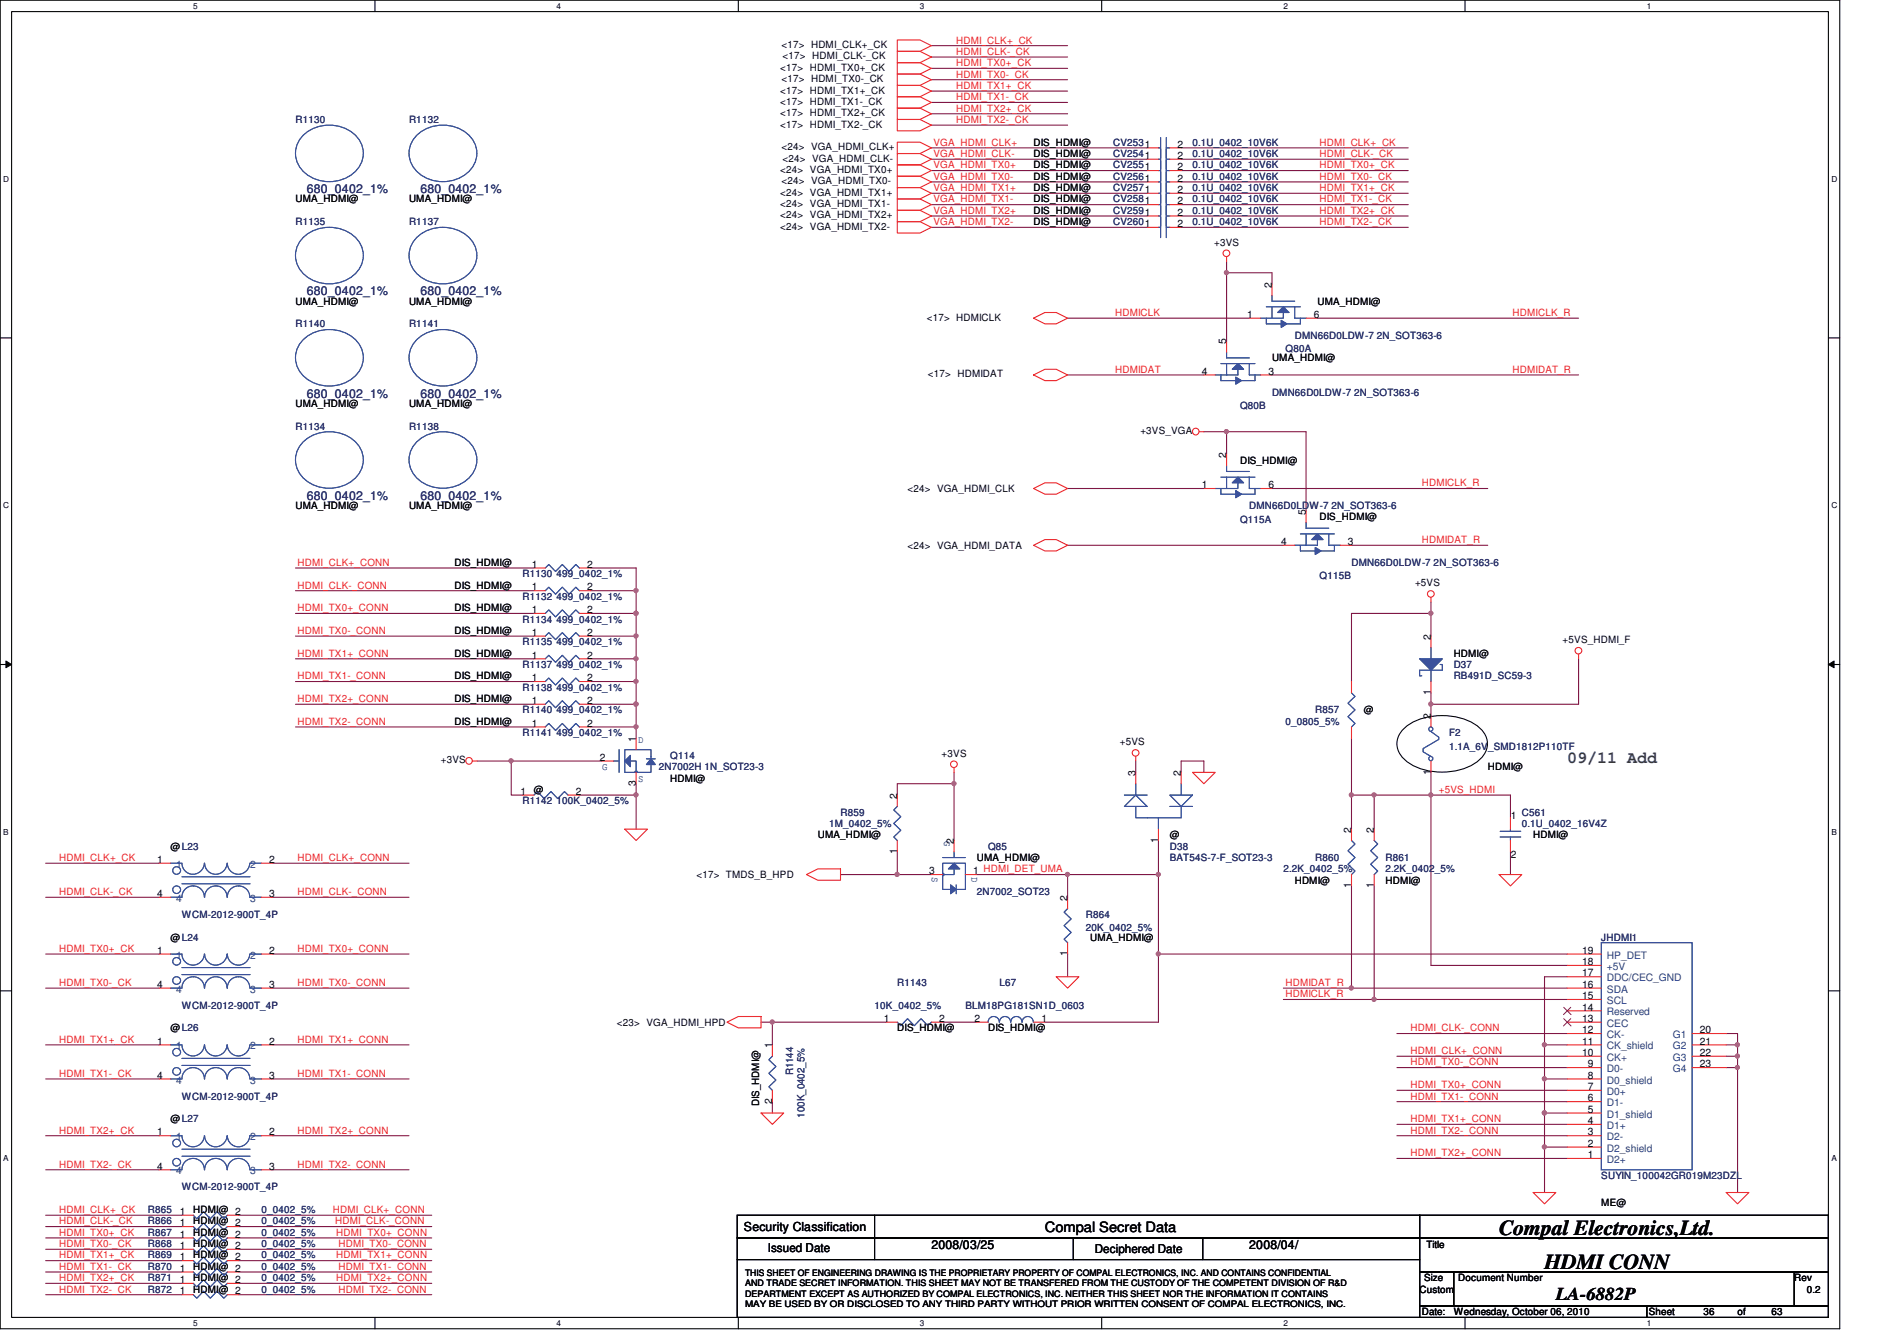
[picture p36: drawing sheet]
<svg xmlns="http://www.w3.org/2000/svg" width="297mm" height="210mm" viewBox="0 0 297 210" stroke-linecap="round" stroke-linejoin="round" font-family="sans-serif">
<defs><g id="words">
<g font-size="3.3" fill="#010202">
<text x="234.7" y="193.3">Compal Electronics,Ltd.</text>
<text x="241.8" y="198.7">HDMI CONN</text>
</g>
<text font-size="2.8" fill="#010202" x="243.6" y="203.5">LA-6882P</text>
<text font-size="2.6" fill="#098040" x="245.4" y="119.5">09/11 Add</text>
<text font-size="2.2" fill="#010202" x="163.6" y="192.9">Compal Secret Data</text>
<g font-size="1.9" fill="#282973">
<text x="48" y="30.3">680_0402_1%</text>
<text x="65.8" y="30.3">680_0402_1%</text>
<text x="48" y="46.3">680_0402_1%</text>
<text x="65.8" y="46.3">680_0402_1%</text>
<text x="48" y="62.3">680_0402_1%</text>
<text x="65.8" y="62.3">680_0402_1%</text>
<text x="48" y="78.3">680_0402_1%</text>
<text x="65.8" y="78.3">680_0402_1%</text>
</g>
<g font-size="1.9" fill="#010202">
<text x="116.5" y="192.8">Security Classification</text>
<text x="120.2" y="196.1">Issued Date</text>
<text x="145.8" y="195.6">2008/03/25</text>
<text x="171.4" y="196.3">Deciphered Date</text>
<text x="195.6" y="195.6">2008/04/</text>
</g>
<g font-size="1.6" fill="#010202">
<text x="122.2" y="11.1">&lt;17&gt; HDMI_TX0+_CK</text>
<text x="122.4" y="7.5">&lt;17&gt; HDMI_CLK+_CK</text>
<text x="122.6" y="9.3">&lt;17&gt; HDMI_CLK-_CK</text>
<text x="122.2" y="14.6">&lt;17&gt; HDMI_TX1+_CK</text>
<text x="122.2" y="16.4">&lt;17&gt; HDMI_TX1-_CK</text>
<text x="122.4" y="12.9">&lt;17&gt; HDMI_TX0-_CK</text>
<text x="122.2" y="18.2">&lt;17&gt; HDMI_TX2+_CK</text>
<text x="122.2" y="20">&lt;17&gt; HDMI_TX2-_CK</text>
<text x="122.4" y="23.5">&lt;24&gt; VGA_HDMI_CLK+</text>
<text x="161.8" y="22.8">DIS_HDMI@</text>
<text x="184.4" y="23.1">2</text>
<text x="122.2" y="27.1">&lt;24&gt; VGA_HDMI_TX0+</text>
<text x="122.4" y="28.9">&lt;24&gt; VGA_HDMI_TX0-</text>
<text x="122.6" y="25.3">&lt;24&gt; VGA_HDMI_CLK-</text>
<text x="161.8" y="29.9">DIS_HDMI@</text>
<text x="161.8" y="26.4">DIS_HDMI@</text>
<text x="161.8" y="28.1">DIS_HDMI@</text>
<text x="161.8" y="24.6">DIS_HDMI@</text>
<text x="184.4" y="26.7">2</text>
<text x="184.4" y="28.4">2</text>
<text x="184.4" y="24.9">2</text>
<text x="46.3" y="31.7">UMA_HDMI@</text>
<text x="64" y="31.7">UMA_HDMI@</text>
<text x="122.2" y="30.6">&lt;24&gt; VGA_HDMI_TX1+</text>
<text x="122.2" y="32.4">&lt;24&gt; VGA_HDMI_TX1-</text>
<text x="122.2" y="34.2">&lt;24&gt; VGA_HDMI_TX2+</text>
<text x="122.2" y="36">&lt;24&gt; VGA_HDMI_TX2-</text>
<text x="161.8" y="33.5">DIS_HDMI@</text>
<text x="161.8" y="31.7">DIS_HDMI@</text>
<text x="161.8" y="35.3">DIS_HDMI@</text>
<text x="184.4" y="30.2">2</text>
<text x="184.4" y="33.8">2</text>
<text x="184.4" y="32">2</text>
<text x="184.4" y="35.6">2</text>
<text x="190.1" y="38.5">+3VS</text>
<text x="46.3" y="47.7">UMA_HDMI@</text>
<text x="64" y="47.7">UMA_HDMI@</text>
<text x="199.1" y="45" transform="rotate(-90 199.1 45)">2</text>
<text x="206.3" y="47.7">UMA_HDMI@</text>
<text x="145.1" y="50.2">&lt;17&gt; HDMICLK</text>
<text x="192" y="53.9" transform="rotate(-90 192 53.9)">5</text>
<text x="195.3" y="49.8">1</text>
<text x="205.7" y="49.8">6</text>
<text x="145.3" y="59.1">&lt;17&gt; HDMIDAT</text>
<text x="188.2" y="58.7">4</text>
<text x="198.6" y="58.7">3</text>
<text x="199.2" y="56.6">UMA_HDMI@</text>
<text x="46.3" y="63.7">UMA_HDMI@</text>
<text x="64" y="63.7">UMA_HDMI@</text>
<text x="178.6" y="68">+3VS_VGA</text>
<text x="192" y="71.7" transform="rotate(-90 192 71.7)">2</text>
<text x="142.1" y="77">&lt;24&gt; VGA_HDMI_CLK</text>
<text x="188.2" y="76.5">1</text>
<text x="194.2" y="72.6">DIS_HDMI@</text>
<text x="198.6" y="76.5">6</text>
<text x="46.3" y="79.7">UMA_HDMI@</text>
<text x="64" y="79.7">UMA_HDMI@</text>
<text x="204.5" y="80.6" transform="rotate(-90 204.5 80.6)">5</text>
<text x="206.6" y="81.5">DIS_HDMI@</text>
<text x="71.2" y="88.6">DIS_HDMI@</text>
<text x="83.3" y="88.9">1</text>
<text x="91.9" y="88.9">2</text>
<text x="142.1" y="85.9">&lt;24&gt; VGA_HDMI_DATA</text>
<text x="200.6" y="85.3">4</text>
<text x="211.1" y="85.3">3</text>
<text x="71.2" y="92.2">DIS_HDMI@</text>
<text x="71.2" y="95.7">DIS_HDMI@</text>
<text x="83.3" y="92.5">1</text>
<text x="91.9" y="92.5">2</text>
<text x="221.6" y="91.8">+5VS</text>
<text x="71.2" y="99.3">DIS_HDMI@</text>
<text x="83.3" y="99.6">1</text>
<text x="83.3" y="96">1</text>
<text x="91.9" y="99.6">2</text>
<text x="91.9" y="96">2</text>
<text x="224" y="100.2" transform="rotate(-90 224 100.2)">2</text>
<text x="244.7" y="100.7">+5VS_HDMI_F</text>
<text x="71.2" y="106.4">DIS_HDMI@</text>
<text x="71.2" y="102.8">DIS_HDMI@</text>
<text x="83.3" y="106.7">1</text>
<text x="83.3" y="103.1">1</text>
<text x="91.9" y="106.7">2</text>
<text x="91.9" y="103.1">2</text>
<text x="227.6" y="102.8">HDMI@</text>
<text x="71.2" y="113.5">DIS_HDMI@</text>
<text x="71.2" y="109.9">DIS_HDMI@</text>
<text x="83.3" y="113.8">1</text>
<text x="83.3" y="110.2">1</text>
<text x="91.9" y="113.8">2</text>
<text x="91.9" y="110.2">2</text>
<text x="213.6" y="111.7">@</text>
<text x="224" y="112.6" transform="rotate(-90 224 112.6)">2</text>
<text x="224" y="108.8" transform="rotate(-90 224 108.8)">1</text>
<text x="69" y="119.5">+3VS</text>
<text x="93.9" y="119.1">2</text>
<text x="99.6" y="116.2" transform="rotate(-90 99.6 116.2)">1</text>
<text x="147.4" y="118.5">+3VS</text>
<text x="175.3" y="116.7">+5VS</text>
<text x="81.5" y="124.5">1</text>
<text x="83.6" y="124.2">@</text>
<text x="90.2" y="124.5">2</text>
<text x="99.6" y="123.1" transform="rotate(-90 99.6 123.1)">3</text>
<text x="104.9" y="122.4">HDMI@</text>
<text x="140.5" y="125" transform="rotate(-90 140.5 125)">2</text>
<text x="177.8" y="121.5" transform="rotate(-90 177.8 121.5)">3</text>
<text x="184.9" y="121.5" transform="rotate(-90 184.9 121.5)">2</text>
<text x="224" y="121.3" transform="rotate(-90 224 121.3)">1</text>
<text x="233" y="120.6">HDMI@</text>
<text x="128.1" y="131.3">UMA_HDMI@</text>
<text x="181.4" y="131.9" transform="rotate(-90 181.4 131.9)">1</text>
<text x="183.2" y="131.3">@</text>
<text x="211.6" y="130.4" transform="rotate(-90 211.6 130.4)">2</text>
<text x="215.1" y="130.4" transform="rotate(-90 215.1 130.4)">2</text>
<text x="236.6" y="128.2">1</text>
<text x="240.1" y="131.3">HDMI@</text>
<text x="24.6" y="135.1">1</text>
<text x="26.7" y="133.1">@L23</text>
<text x="42.2" y="135.1">2</text>
<text x="109" y="137.5">&lt;17&gt; TMDS_B_HPD</text>
<text x="140.5" y="133.7" transform="rotate(-90 140.5 133.7)">1</text>
<text x="145.5" y="136.9">3</text>
<text x="149.3" y="132.2" transform="rotate(-90 149.3 132.2)">2</text>
<text x="152.4" y="136.9">1 HDMI_DET_UMA</text>
<text x="152.9" y="134.8">UMA_HDMI@</text>
<text x="236.6" y="134.3">2</text>
<text x="24.6" y="140.5">4</text>
<text x="42.2" y="140.5">3</text>
<text x="167.1" y="141.1" transform="rotate(-90 167.1 141.1)">2</text>
<text x="202.7" y="138.4">HDMI@</text>
<text x="211.6" y="139.1" transform="rotate(-90 211.6 139.1)">1</text>
<text x="215.1" y="139.1" transform="rotate(-90 215.1 139.1)">1</text>
<text x="217" y="138.4">HDMI@</text>
<text x="24.6" y="149.3">1</text>
<text x="26.7" y="147.3">@L24</text>
<text x="42.2" y="149.3">2</text>
<text x="167.1" y="149.7" transform="rotate(-90 167.1 149.7)">1</text>
<text x="170.7" y="147.3">UMA_HDMI@</text>
<text x="247.7" y="149.3">19</text>
<text x="24.6" y="154.7">4</text>
<text x="42.2" y="154.7">3</text>
<text x="247.7" y="154.7">16</text>
<text x="247.7" y="152.9">17</text>
<text x="247.7" y="151.1">18</text>
<text x="26.7" y="161.5">@L26</text>
<text x="96.6" y="160.6">&lt;23&gt; VGA_HDMI_HPD</text>
<text x="138.4" y="160">1</text>
<text x="140.5" y="161.5">DIS_HDMI@</text>
<text x="147.1" y="160">2</text>
<text x="152.6" y="160">2</text>
<text x="154.7" y="161.5">DIS_HDMI@</text>
<text x="163.1" y="160">1</text>
<text x="247.7" y="161.8">12</text>
<text x="247.7" y="160">13</text>
<text x="247.7" y="158.2">14</text>
<text x="247.7" y="156.5">15</text>
<text x="266.2" y="161.8">20</text>
<text x="24.6" y="163.6">1</text>
<text x="42.2" y="163.6">2</text>
<text x="120.9" y="164.2" transform="rotate(-90 120.9 164.2)">1</text>
<text x="247.7" y="165.4">10</text>
<text x="247.7" y="163.6">11</text>
<text x="248.6" y="167.1">9</text>
<text x="266.2" y="163.6">21</text>
<text x="266.2" y="165.4">22</text>
<text x="266.2" y="167.1">23</text>
<text x="24.6" y="168.9">4</text>
<text x="42.2" y="168.9">3</text>
<text x="118.9" y="173.2" transform="rotate(-90 118.9 173.2)">DIS_HDMI@</text>
<text x="120.9" y="172.8" transform="rotate(-90 120.9 172.8)">2</text>
<text x="248.6" y="172.5">6</text>
<text x="248.6" y="170.7">7</text>
<text x="248.6" y="168.9">8</text>
<text x="24.6" y="177.8">1</text>
<text x="26.7" y="175.7">@L27</text>
<text x="42.2" y="177.8">2</text>
<text x="248.6" y="179.6">2</text>
<text x="248.6" y="177.8">3</text>
<text x="248.6" y="176">4</text>
<text x="248.6" y="174.2">5</text>
<text x="24.6" y="183.1">4</text>
<text x="42.2" y="183.1">3</text>
<text x="248.6" y="181.4">1</text>
<text x="28.1" y="190.2">1</text>
<text x="30.3" y="191.7">HDMI@ 2</text>
<text x="30.3" y="189.9">HDMI@ 2</text>
<text x="250.7" y="188.9">ME@</text>
<text x="28.1" y="195.6">1</text>
<text x="28.1" y="192">1</text>
<text x="28.1" y="197.4">1</text>
<text x="28.1" y="193.8">1</text>
<text x="30.3" y="195.3">HDMI@ 2</text>
<text x="30.3" y="197.1">HDMI@ 2</text>
<text x="30.3" y="193.5">HDMI@ 2</text>
<text x="223.3" y="195.4">Title</text>
<text x="28.1" y="200.9">1</text>
<text x="28.1" y="199.1">1</text>
<text x="28.1" y="202.7">1</text>
<text x="30.3" y="200.6">HDMI@ 2</text>
<text x="30.3" y="198.8">HDMI@ 2</text>
<text x="30.3" y="202.4">HDMI@ 2</text>
<text x="222.3" y="202.4">Custom</text>
<text x="223" y="200.6">Size</text>
<text x="228.3" y="200.6">Document Number</text>
<text x="281" y="200.6">Rev</text>
<text x="282.9" y="202.4">0.2</text>
<text x="222.6" y="205.9">Date:</text>
<text x="227.6" y="205.9">Wednesday, October 06, 2010</text>
<text x="258.2" y="205.9">Sheet</text>
<text x="266.7" y="205.9">36</text>
<text x="272.1" y="205.9">of</text>
<text x="277.4" y="205.9">63</text>
</g>
<g font-size="1.6" fill="#ed2024">
<text x="149.7" y="8.6">HDMI_CLK-_CK</text>
<text x="149.7" y="10.4">HDMI_TX0+_CK</text>
<text x="149.7" y="6.8">HDMI_CLK+_CK</text>
<text x="149.7" y="13.9">HDMI_TX1+_CK</text>
<text x="149.7" y="15.7">HDMI_TX1-_CK</text>
<text x="149.7" y="17.5">HDMI_TX2+_CK</text>
<text x="149.7" y="12.1">HDMI_TX0-_CK</text>
<text x="146.2" y="22.8">VGA_HDMI_CLK+</text>
<text x="149.7" y="19.3">HDMI_TX2-_CK</text>
<text x="206.6" y="22.8">HDMI_CLK+_CK</text>
<text x="146.2" y="28.1">VGA_HDMI_TX0-</text>
<text x="146.2" y="26.4">VGA_HDMI_TX0+</text>
<text x="146.2" y="24.6">VGA_HDMI_CLK-</text>
<text x="146.2" y="29.9">VGA_HDMI_TX1+</text>
<text x="206.6" y="29.9">HDMI_TX1+_CK</text>
<text x="206.6" y="24.6">HDMI_CLK-_CK</text>
<text x="206.6" y="26.4">HDMI_TX0+_CK</text>
<text x="206.6" y="28.1">HDMI_TX0-_CK</text>
<text x="146.2" y="35.3">VGA_HDMI_TX2-</text>
<text x="146.2" y="31.7">VGA_HDMI_TX1-</text>
<text x="146.2" y="33.5">VGA_HDMI_TX2+</text>
<text x="206.6" y="35.3">HDMI_TX2-_CK</text>
<text x="206.6" y="31.7">HDMI_TX1-_CK</text>
<text x="206.6" y="33.5">HDMI_TX2+_CK</text>
<text x="174.6" y="49.5">HDMICLK</text>
<text x="236.9" y="49.5">HDMICLK_R</text>
<text x="174.6" y="58.4">HDMIDAT</text>
<text x="236.9" y="58.4">HDMIDAT_R</text>
<text x="222.6" y="76.2">HDMICLK_R</text>
<text x="46.6" y="88.6">HDMI_CLK+_CONN</text>
<text x="222.6" y="85">HDMIDAT_R</text>
<text x="46.6" y="95.7">HDMI_TX0+_CONN</text>
<text x="46.6" y="92.2">HDMI_CLK-_CONN</text>
<text x="46.6" y="99.3">HDMI_TX0-_CONN</text>
<text x="46.6" y="106.4">HDMI_TX1-_CONN</text>
<text x="46.6" y="102.8">HDMI_TX1+_CONN</text>
<text x="46.6" y="109.9">HDMI_TX2+_CONN</text>
<text x="46.6" y="113.5">HDMI_TX2-_CONN</text>
<text x="225.3" y="124.2">+5VS_HDMI</text>
<text x="9.3" y="134.8">HDMI_CLK+_CK</text>
<text x="46.6" y="134.8">HDMI_CLK+_CONN</text>
<text x="9.3" y="140.2">HDMI_CLK-_CK</text>
<text x="46.6" y="140.2">HDMI_CLK-_CONN</text>
<text x="9.3" y="149.1">HDMI_TX0+_CK</text>
<text x="46.6" y="149.1">HDMI_TX0+_CONN</text>
<text x="9.3" y="154.4">HDMI_TX0-_CK</text>
<text x="46.6" y="154.4">HDMI_TX0-_CONN</text>
<text x="201.3" y="154.4">HDMIDAT_R</text>
<text x="201.3" y="156.2">HDMICLK_R</text>
<text x="220.8" y="161.5">HDMI_CLK-_CONN</text>
<text x="9.3" y="163.3">HDMI_TX1+_CK</text>
<text x="46.6" y="163.3">HDMI_TX1+_CONN</text>
<text x="220.8" y="165.1">HDMI_CLK+_CONN</text>
<text x="220.8" y="166.8">HDMI_TX0-_CONN</text>
<text x="9.3" y="168.6">HDMI_TX1-_CK</text>
<text x="46.6" y="168.6">HDMI_TX1-_CONN</text>
<text x="220.8" y="170.4">HDMI_TX0+_CONN</text>
<text x="220.8" y="172.2">HDMI_TX1-_CONN</text>
<text x="9.3" y="177.5">HDMI_TX2+_CK</text>
<text x="46.6" y="177.5">HDMI_TX2+_CONN</text>
<text x="220.8" y="175.7">HDMI_TX1+_CONN</text>
<text x="220.8" y="177.5">HDMI_TX2-_CONN</text>
<text x="9.3" y="182.8">HDMI_TX2-_CK</text>
<text x="46.6" y="182.8">HDMI_TX2-_CONN</text>
<text x="220.8" y="181.1">HDMI_TX2+_CONN</text>
<text x="9.3" y="191.7">HDMI_CLK-_CK</text>
<text x="9.3" y="189.9">HDMI_CLK+_CK</text>
<text x="52.1" y="189.9">HDMI_CLK+_CONN</text>
<text x="52.5" y="191.7">HDMI_CLK-_CONN</text>
<text x="9.3" y="197.1">HDMI_TX1+_CK</text>
<text x="9.3" y="193.5">HDMI_TX0+_CK</text>
<text x="9.3" y="195.3">HDMI_TX0-_CK</text>
<text x="52.7" y="193.5">HDMI_TX0+_CONN</text>
<text x="52.7" y="197.1">HDMI_TX1+_CONN</text>
<text x="53" y="195.3">HDMI_TX0-_CONN</text>
<text x="9.3" y="202.4">HDMI_TX2-_CK</text>
<text x="9.3" y="198.8">HDMI_TX1-_CK</text>
<text x="9.3" y="200.6">HDMI_TX2+_CK</text>
<text x="52.7" y="200.6">HDMI_TX2+_CONN</text>
<text x="53" y="198.8">HDMI_TX1-_CONN</text>
<text x="53" y="202.4">HDMI_TX2-_CONN</text>
</g>
<g font-size="1.6" fill="#282973">
<text x="46.3" y="19.3">R1130</text>
<text x="64" y="19.3">R1132</text>
<text x="174.3" y="22.8">CV2531</text>
<text x="186.7" y="22.8">0.1U_0402_10V6K</text>
<text x="174.3" y="29.9">CV2571</text>
<text x="174.3" y="26.4">CV2551</text>
<text x="174.3" y="28.1">CV2561</text>
<text x="174.3" y="24.6">CV2541</text>
<text x="186.7" y="29.9">0.1U_0402_10V6K</text>
<text x="186.7" y="26.4">0.1U_0402_10V6K</text>
<text x="186.7" y="28.1">0.1U_0402_10V6K</text>
<text x="186.7" y="24.6">0.1U_0402_10V6K</text>
<text x="46.3" y="35.3">R1135</text>
<text x="64" y="35.3">R1137</text>
<text x="174.3" y="33.5">CV2591</text>
<text x="174.3" y="31.7">CV2581</text>
<text x="174.3" y="35.3">CV2601</text>
<text x="186.7" y="33.5">0.1U_0402_10V6K</text>
<text x="186.7" y="31.7">0.1U_0402_10V6K</text>
<text x="186.7" y="35.3">0.1U_0402_10V6K</text>
<text x="46.3" y="51.3">R1140</text>
<text x="64" y="51.3">R1141</text>
<text x="202.7" y="53">DMN66D0LDW-7 2N_SOT363-6</text>
<text x="201.3" y="55.2">Q80A</text>
<text x="194.2" y="64">Q80B</text>
<text x="199.2" y="61.9">DMN66D0LDW-7 2N_SOT363-6</text>
<text x="46.3" y="67.3">R1134</text>
<text x="64" y="67.3">R1138</text>
<text x="194.2" y="81.8">Q115A</text>
<text x="195.6" y="79.7">DMN66D0LDW-7 2N_SOT363-6</text>
<text x="211.6" y="88.6">DMN66D0LDW-7 2N_SOT363-6</text>
<text x="81.8" y="93.9">R1132 499_0402_1%</text>
<text x="81.8" y="90.4">R1130 499_0402_1%</text>
<text x="206.6" y="90.7">Q115B</text>
<text x="81.8" y="101">R1135 499_0402_1%</text>
<text x="81.8" y="97.5">R1134 499_0402_1%</text>
<text x="81.8" y="104.6">R1137 499_0402_1%</text>
<text x="227.6" y="104.6">D37</text>
<text x="227.6" y="106.4">RB491D_SC59-3</text>
<text x="81.8" y="111.7">R1140 499_0402_1%</text>
<text x="81.8" y="108.2">R1138 499_0402_1%</text>
<text x="201.3" y="113.5">0_0805_5%</text>
<text x="205.9" y="111.7">R857</text>
<text x="81.8" y="115.3">R1141 499_0402_1%</text>
<text x="104.9" y="118.8">Q114</text>
<text x="226.9" y="115.3">F2</text>
<text x="226.9" y="117.4">1.1A_6V_SMD1812P110TF</text>
<text x="81.8" y="125.9">R1142 100K_0402_5%</text>
<text x="103.2" y="120.6">2N7002H 1N_SOT23-3</text>
<text x="129.8" y="129.5">1M_0402_5%</text>
<text x="131.6" y="127.7">R859</text>
<text x="238.3" y="127.7">C561</text>
<text x="238.3" y="129.5">0.1U_0402_16V4Z</text>
<text x="154.7" y="133.1">Q85</text>
<text x="183.2" y="133.1">D38</text>
<text x="183.2" y="134.8">BAT54S-7-F_SOT23-3</text>
<text x="201" y="136.6">2.2K_0402_5%</text>
<text x="205.9" y="134.8">R860</text>
<text x="217" y="134.8">R861</text>
<text x="217" y="136.6">2.2K_0402_5%</text>
<text x="28.5" y="143.7">WCM-2012-900T_4P</text>
<text x="152.9" y="140.2">2N7002_SOT23</text>
<text x="170" y="143.7">R864</text>
<text x="170" y="145.8">20K_0402_5%</text>
<text x="250.7" y="147.3">JHDMI1</text>
<text x="140.5" y="154.4">R1143</text>
<text x="156.5" y="154.4">L67</text>
<text x="28.5" y="157.9">WCM-2012-900T_4P</text>
<text x="136.9" y="157.9">10K_0402_5%</text>
<text x="151.2" y="157.9">BLM18PG181SN1D_0603</text>
<text x="28.5" y="172.2">WCM-2012-900T_4P</text>
<text x="124.2" y="168.4" transform="rotate(-90 124.2 168.4)">R1144</text>
<text x="126" y="175" transform="rotate(-90 126 175)">100K_0402_5%</text>
<text x="250.7" y="184.6">SUYIN_100042GR019M23DZL</text>
<text x="23.2" y="191.7">R866</text>
<text x="23.2" y="189.9">R865</text>
<text x="28.5" y="186.4">WCM-2012-900T_4P</text>
<text x="40.9" y="191.7">0_0402_5%</text>
<text x="40.9" y="189.9">0_0402_5%</text>
<text x="23.2" y="195.3">R868</text>
<text x="23.2" y="197.1">R869</text>
<text x="23.2" y="193.5">R867</text>
<text x="40.9" y="195.3">0_0402_5%</text>
<text x="40.9" y="197.1">0_0402_5%</text>
<text x="40.9" y="193.5">0_0402_5%</text>
<text x="23.2" y="200.6">R871</text>
<text x="23.2" y="198.8">R870</text>
<text x="23.2" y="202.4">R872</text>
<text x="40.9" y="200.6">0_0402_5%</text>
<text x="40.9" y="198.8">0_0402_5%</text>
<text x="40.9" y="202.4">0_0402_5%</text>
</g>
<g font-size="1.6" fill="#3953a4">
<text x="99.9" y="116.3">D</text>
<text x="94.3" y="120.6">G</text>
<text x="99.9" y="122.5">S</text>
<text x="147.9" y="131.6" transform="rotate(90 147.9 131.6)">G</text>
<text x="145.9" y="137.3" transform="rotate(90 145.9 137.3)">S</text>
<text x="152.1" y="137.3" transform="rotate(90 152.1 137.3)">D</text>
</g>
<g font-size="1.6" fill="#1d437e">
<text x="27.6" y="135.9">1</text>
<text x="39.2" y="135.9">2</text>
<text x="27.6" y="141.2">4</text>
<text x="39.2" y="141.2">3</text>
<text x="27.6" y="150.1">1</text>
<text x="27.6" y="155.4">4</text>
<text x="39.2" y="155.4">3</text>
<text x="39.2" y="150.1">2</text>
<text x="251.6" y="155.4">SDA</text>
<text x="251.6" y="153.7">DDC/CEC_GND</text>
<text x="251.6" y="151.9">+5V</text>
<text x="251.6" y="150.1">HP_DET</text>
<text x="251.6" y="160.8">CEC</text>
<text x="251.6" y="159">Reserved</text>
<text x="251.6" y="157.2">SCL</text>
<text x="27.6" y="164.3">1</text>
<text x="39.2" y="164.3">2</text>
<text x="251.6" y="167.9">D0-</text>
<text x="251.6" y="166.1">CK+</text>
<text x="251.6" y="164.3">CK_shield</text>
<text x="251.6" y="162.6">CK-</text>
<text x="261.9" y="162.6">G1</text>
<text x="261.9" y="164.3">G2</text>
<text x="261.9" y="166.1">G3</text>
<text x="261.9" y="167.9">G4</text>
<text x="27.6" y="169.7">4</text>
<text x="39.2" y="169.7">3</text>
<text x="251.6" y="173.2">D1-</text>
<text x="251.6" y="171.4">D0+</text>
<text x="251.6" y="169.7">D0_shield</text>
<text x="27.6" y="178.6">1</text>
<text x="39.2" y="178.6">2</text>
<text x="251.6" y="178.6">D2-</text>
<text x="251.6" y="176.8">D1+</text>
<text x="251.6" y="175">D1_shield</text>
<text x="27.6" y="183.9">4</text>
<text x="39.2" y="183.9">3</text>
<text x="251.6" y="182.1">D2+</text>
<text x="251.6" y="180.3">D2_shield</text>
</g>
<g font-size="1.4" fill="#010202">
<text x="116.7" y="199.8">THIS SHEET OF ENGINEERING DRAWING IS THE PROPRIETARY PROPERTY OF COMPAL ELECTRONICS, INC. AND CONTAINS CONFIDENTIAL</text>
<text x="116.7" y="201.4">AND TRADE SECRET INFORMATION. THIS SHEET MAY NOT BE TRANSFERED FROM THE CUSTODY OF THE COMPETENT DIVISION OF R&amp;D</text>
<text x="116.7" y="203.1">DEPARTMENT EXCEPT AS AUTHORIZED BY COMPAL ELECTRONICS, INC. NEITHER THIS SHEET NOR THE INFORMATION IT CONTAINS</text>
<text x="116.7" y="204.7">MAY BE USED BY OR DISCLOSED TO ANY THIRD PARTY WITHOUT PRIOR WRITTEN CONSENT OF COMPAL ELECTRONICS, INC.</text>
</g>
<g font-size="1.3" fill="#010202">
<text x="30.3" y="1.4">5</text>
<text x="87.2" y="1.4">4</text>
<text x="144.1" y="1.4">3</text>
<text x="201" y="1.4">2</text>
<text x="257.8" y="1.4">1</text>
<text x=".5" y="28.5">D</text>
<text x="286.8" y="28.5">D</text>
<text x=".5" y="79.6">C</text>
<text x="286.8" y="79.6">C</text>
<text x=".5" y="130.7">B</text>
<text x="286.8" y="130.7">B</text>
<text x=".5" y="181.8">A</text>
<text x="286.8" y="181.8">A</text>
<text x="30.3" y="207.6">5</text>
<text x="87.2" y="207.6">4</text>
<text x="144.1" y="207.6">3</text>
<text x="201" y="207.6">2</text>
<text x="257.8" y="207.6">1</text>
</g>
</g></defs>
<path d="M0 0h288.1v208.1h-288.1zM1.8 1.8h284.5v204.5h-284.5z" fill="none" stroke="#010202" stroke-width=".17"/>
<g fill="#fff">
<path d="M30.3 .2h.6v1.4h-.6z"/>
<path d="M30.3 206.5h.6v1.4h-.6z"/>
</g>
<path d="M58.7 0v1.8M58.7 206.3v1.8" fill="none" stroke="#010202" stroke-width=".17"/>
<g fill="#fff">
<path d="M87.2 .2h.6v1.4h-.6z"/>
<path d="M87.2 206.5h.6v1.4h-.6z"/>
</g>
<path d="M115.6 0v1.8M115.6 206.3v1.8" fill="none" stroke="#010202" stroke-width=".17"/>
<g fill="#fff">
<path d="M144.1 .2h.6v1.4h-.6z"/>
<path d="M144.1 206.5h.6v1.4h-.6z"/>
</g>
<path d="M172.5 0v1.8M172.5 206.3v1.8" fill="none" stroke="#010202" stroke-width=".17"/>
<g fill="#fff">
<path d="M201 .2h.6v1.4h-.6z"/>
<path d="M201 206.5h.6v1.4h-.6z"/>
</g>
<path d="M229.4 0v1.8M229.4 206.3v1.8" fill="none" stroke="#010202" stroke-width=".17"/>
<g fill="#fff">
<path d="M257.8 .2h.7v1.4h-.7z"/>
<path d="M257.8 206.5h.7v1.4h-.7z"/>
<path d="M.5 27.3h.9v1.4h-.9z"/>
<path d="M286.8 27.3h.9v1.4h-.9z"/>
<path d="M.5 78.4h.9v1.4h-.9z"/>
<path d="M286.8 78.4h.9v1.4h-.9z"/>
</g>
<path d="M0 52.9h1.8M286.3 52.9h1.8" fill="none" stroke="#010202" stroke-width=".17"/>
<g fill="#fff">
<path d="M.5 129.6h.8v1.4h-.8z"/>
<path d="M286.8 129.6h.8v1.4h-.8z"/>
</g>
<path d="M0 104.1h1.8M286.3 104.1h1.8" fill="none" stroke="#010202" stroke-width=".17"/>
<path d="M.9 103.5l.9 .6-.9 .5z" fill="#010202"/>
<path d="M.9 103.5l.9 .6-.9 .5z" fill="none" stroke="#010202" stroke-width=".16"/>
<path d="M286.3 104.1l.9-.6v1.1z" fill="#010202"/>
<path d="M286.3 104.1l.9-.6v1.1z" fill="none" stroke="#010202" stroke-width=".16"/>
<g fill="#fff">
<path d="M.5 180.7h.8v1.4h-.8z"/>
<path d="M286.8 180.7h.8v1.4h-.8z"/>
</g>
<path d="M0 155.1h1.8M286.3 155.1h1.8" fill="none" stroke="#010202" stroke-width=".17"/>
<path d="M211.6 154.7h33.8" fill="none" stroke="#7f1442" stroke-width=".17"/>
<circle cx="211.6" cy="154.7" r=".32" fill="#b9529f"/>
<circle cx="211.6" cy="154.7" r=".32" fill="none" stroke="#b9529f" stroke-width=".17"/>
<path d="M215.2 138.7v17.8M224.1 124.5v26.7" fill="none" stroke="#7f1442" stroke-width=".17"/>
<circle cx="224" cy="124.5" r=".32" fill="#b9529f"/>
<circle cx="224" cy="124.5" r=".32" fill="none" stroke="#b9529f" stroke-width=".17"/>
<path d="M215.2 124.5v5.3" fill="none" stroke="#7f1442" stroke-width=".17"/>
<circle cx="215.2" cy="124.5" r=".32" fill="#b9529f"/>
<circle cx="215.2" cy="124.5" r=".32" fill="none" stroke="#b9529f" stroke-width=".17"/>
<path d="M224.1 96.1v3.5M224.1 124.5h-12.5v5.3M224.1 151.2h21.3" fill="none" stroke="#7f1442" stroke-width=".17"/>
<circle cx="211.6" cy="124.5" r=".32" fill="#b9529f"/>
<circle cx="211.6" cy="124.5" r=".32" fill="none" stroke="#b9529f" stroke-width=".17"/>
<g fill="none" stroke="#7f1442" stroke-width=".17">
<path d="M224.1 94.3v1.8h-12.5v10.6M177.8 119.2v1.7M211.6 115.6v8.9M7.2 135.2h17.7M42.7 135.2h21.3M181.4 136.9v12.5M185 120.9v-1.7h3.5v1.7M224.1 124.5h12.4v3.6M236.5 133.4v3.5M7.2 149.4h17.7M7.2 154.7h17.7M7.2 140.5h17.7"/>
<path d="M42.7 149.4h21.3M42.7 154.7h21.3M42.7 140.5h21.3M201 154.7h10.6M7.2 168.9h17.7M7.2 163.6h17.7M7.2 177.8h17.7M42.7 163.6h21.3M42.7 177.8h21.3M42.7 168.9h21.3M7.2 183.2h17.7M37.4 199.2h30.2"/>
<path d="M37.4 193.8h30.2M37.4 195.6h30.2M37.4 190.3h30.2M37.4 197.4h30.2M37.4 192.1h30.2M42.7 183.2h21.3M37.4 201h30.2M37.4 202.7h30.2"/>
</g>
<circle cx="224" cy="96" r=".32" fill="#b9529f"/>
<circle cx="224" cy="96" r=".32" fill="none" stroke="#b9529f" stroke-width=".17"/>
<path d="M211.6 138.7v16M215.2 156.5h30.2" fill="none" stroke="#7f1442" stroke-width=".17"/>
<circle cx="215.2" cy="156.5" r=".32" fill="#b9529f"/>
<circle cx="215.2" cy="156.5" r=".32" fill="none" stroke="#b9529f" stroke-width=".17"/>
<path d="M201 156.5h14.2M218.7 161.8h26.7M218.7 165.4h26.7M218.7 167.2h26.7M218.7 170.7h26.7M218.7 172.5h26.7M218.7 176.1h26.7M218.7 177.8h26.7M245.4 163.6h-3.6v5.3M218.7 181.4h26.7" fill="none" stroke="#7f1442" stroke-width=".17"/>
<circle cx="241.8" cy="163.6" r=".32" fill="#b9529f"/>
<circle cx="241.8" cy="163.6" r=".32" fill="none" stroke="#b9529f" stroke-width=".17"/>
<path d="M245.4 168.9h-3.6v5.4" fill="none" stroke="#7f1442" stroke-width=".17"/>
<circle cx="241.8" cy="174.3" r=".32" fill="#b9529f"/>
<circle cx="241.8" cy="174.3" r=".32" fill="none" stroke="#b9529f" stroke-width=".17"/>
<circle cx="241.8" cy="168.9" r=".32" fill="#b9529f"/>
<circle cx="241.8" cy="168.9" r=".32" fill="none" stroke="#b9529f" stroke-width=".17"/>
<path d="M241.8 179.6v7.1M241.8 174.3h3.6" fill="none" stroke="#7f1442" stroke-width=".17"/>
<circle cx="241.8" cy="179.6" r=".32" fill="#b9529f"/>
<circle cx="241.8" cy="179.6" r=".32" fill="none" stroke="#b9529f" stroke-width=".17"/>
<path d="M245.4 152.9h-3.6v10.7M241.8 174.3v5.3h3.6" fill="none" stroke="#7f1442" stroke-width=".17"/>
<circle cx="241.8" cy="174.3" r=".32" fill="#b9529f"/>
<circle cx="241.8" cy="174.3" r=".32" fill="none" stroke="#b9529f" stroke-width=".17"/>
<path d="M270.3 161.8h1.8v1.8h-1.8M272.1 167.2v19.5" fill="none" stroke="#7f1442" stroke-width=".17"/>
<circle cx="272" cy="167.1" r=".32" fill="#b9529f"/>
<circle cx="272" cy="167.1" r=".32" fill="none" stroke="#b9529f" stroke-width=".17"/>
<path d="M167.2 136.9h14.2" fill="none" stroke="#7f1442" stroke-width=".17"/>
<circle cx="181.4" cy="136.9" r=".32" fill="#b9529f"/>
<circle cx="181.4" cy="136.9" r=".32" fill="none" stroke="#b9529f" stroke-width=".17"/>
<circle cx="167.1" cy="136.9" r=".32" fill="#b9529f"/>
<circle cx="167.1" cy="136.9" r=".32" fill="none" stroke="#b9529f" stroke-width=".17"/>
<path d="M192.1 42.7v10.7M181.4 131.6v5.3M181.4 149.4h64" fill="none" stroke="#7f1442" stroke-width=".17"/>
<circle cx="192" cy="42.7" r=".32" fill="#b9529f"/>
<circle cx="192" cy="42.7" r=".32" fill="none" stroke="#b9529f" stroke-width=".17"/>
<path d="M167.2 58.7h21.3M192.1 42.7h7.1v1.8M199.2 58.7h48M206.3 49.8h40.9M140.5 136.9h5.3" fill="none" stroke="#7f1442" stroke-width=".17"/>
<circle cx="140.5" cy="136.9" r=".32" fill="#b9529f"/>
<circle cx="140.5" cy="136.9" r=".32" fill="none" stroke="#b9529f" stroke-width=".17"/>
<path d="M140.5 133.4v3.5M140.5 122.7h8.9v8.9" fill="none" stroke="#7f1442" stroke-width=".17"/>
<circle cx="149.4" cy="122.7" r=".32" fill="#b9529f"/>
<circle cx="149.4" cy="122.7" r=".32" fill="none" stroke="#b9529f" stroke-width=".17"/>
<g fill="none" stroke="#7f1442" stroke-width=".17">
<path d="M145.8 14.3h21.4M145.8 19.6h21.4M145.8 16h21.4M145.8 8.9h21.4M145.8 17.8h21.4M145.8 10.7h21.4M145.8 12.5h21.4M145.8 7.2h21.4M145.8 28.5h33.8M145.8 26.7h33.8M145.8 24.9h33.8M145.8 23.2h33.8"/>
<path d="M145.8 35.6h33.8M145.8 32h33.8M145.8 30.3h33.8M145.8 33.8h33.8M167.2 49.8h28.4M192.1 40.9v1.8M167.2 76.5h21.3M167.2 85.4h33.8M131.6 136.9h8.9M140.5 122.7v1.8M149.4 120.9v1.8M152.9 136.9h14.3v3.6"/>
<path d="M167.2 149.4v3.5M181.4 149.4v10.7"/>
</g>
<circle cx="181.4" cy="149.4" r=".32" fill="#b9529f"/>
<circle cx="181.4" cy="149.4" r=".32" fill="none" stroke="#b9529f" stroke-width=".17"/>
<path d="M138.7 160.1h-17.8v3.5M163.6 160.1h17.8" fill="none" stroke="#7f1442" stroke-width=".17"/>
<circle cx="120.9" cy="160" r=".32" fill="#b9529f"/>
<circle cx="120.9" cy="160" r=".32" fill="none" stroke="#b9529f" stroke-width=".17"/>
<path d="M99.6 110.3v3.5M119.2 160.1h1.7M120.9 172.5v1.8M147.6 160.1h5.3" fill="none" stroke="#7f1442" stroke-width=".17"/>
<circle cx="99.6" cy="110.2" r=".32" fill="#b9529f"/>
<circle cx="99.6" cy="110.2" r=".32" fill="none" stroke="#b9529f" stroke-width=".17"/>
<path d="M80 119.2h14.3" fill="none" stroke="#7f1442" stroke-width=".17"/>
<circle cx="80" cy="119.1" r=".32" fill="#b9529f"/>
<circle cx="80" cy="119.1" r=".32" fill="none" stroke="#b9529f" stroke-width=".17"/>
<path d="M92.5 96.1h7.1" fill="none" stroke="#7f1442" stroke-width=".17"/>
<circle cx="99.6" cy="96" r=".32" fill="#b9529f"/>
<circle cx="99.6" cy="96" r=".32" fill="none" stroke="#b9529f" stroke-width=".17"/>
<path d="M92.5 110.3h7.1" fill="none" stroke="#7f1442" stroke-width=".17"/>
<circle cx="99.6" cy="110.2" r=".32" fill="#b9529f"/>
<circle cx="99.6" cy="110.2" r=".32" fill="none" stroke="#b9529f" stroke-width=".17"/>
<path d="M99.6 88.9v3.6M99.6 103.2v7.1" fill="none" stroke="#7f1442" stroke-width=".17"/>
<circle cx="99.6" cy="103.1" r=".32" fill="#b9529f"/>
<circle cx="99.6" cy="103.1" r=".32" fill="none" stroke="#b9529f" stroke-width=".17"/>
<path d="M99.6 96.1v3.5" fill="none" stroke="#7f1442" stroke-width=".17"/>
<circle cx="99.6" cy="96" r=".32" fill="#b9529f"/>
<circle cx="99.6" cy="96" r=".32" fill="none" stroke="#b9529f" stroke-width=".17"/>
<path d="M99.6 113.8v1.8M99.6 124.5v5.3" fill="none" stroke="#7f1442" stroke-width=".17"/>
<circle cx="99.6" cy="124.5" r=".32" fill="#b9529f"/>
<circle cx="99.6" cy="124.5" r=".32" fill="none" stroke="#b9529f" stroke-width=".17"/>
<path d="M92.5 99.6h7.1M99.6 92.5v3.6M92.5 113.8h7.1" fill="none" stroke="#7f1442" stroke-width=".17"/>
<circle cx="99.6" cy="113.8" r=".32" fill="#b9529f"/>
<circle cx="99.6" cy="113.8" r=".32" fill="none" stroke="#b9529f" stroke-width=".17"/>
<path d="M92.5 88.9h7.1M99.6 99.6v3.6h-7.1" fill="none" stroke="#7f1442" stroke-width=".17"/>
<circle cx="99.6" cy="99.6" r=".32" fill="#b9529f"/>
<circle cx="99.6" cy="99.6" r=".32" fill="none" stroke="#b9529f" stroke-width=".17"/>
<path d="M92.5 92.5h7.1" fill="none" stroke="#7f1442" stroke-width=".17"/>
<circle cx="99.6" cy="92.5" r=".32" fill="#b9529f"/>
<circle cx="99.6" cy="92.5" r=".32" fill="none" stroke="#b9529f" stroke-width=".17"/>
<path d="M92.5 106.7h7.1" fill="none" stroke="#7f1442" stroke-width=".17"/>
<circle cx="99.6" cy="106.7" r=".32" fill="#b9529f"/>
<circle cx="99.6" cy="106.7" r=".32" fill="none" stroke="#b9529f" stroke-width=".17"/>
<path d="M192.1 67.6h12.4M46.3 96.1h37.3M46.3 99.6h37.3M46.3 88.9h37.3M46.3 92.5h37.3M46.3 106.7h37.3M46.3 110.3h37.3M46.3 103.2h37.3M46.3 113.8h37.3M74.7 119.2h5.3v5.3h1.8M99.6 122.7v1.8h-8.9" fill="none" stroke="#7f1442" stroke-width=".17"/>
<circle cx="192" cy="67.6" r=".32" fill="#b9529f"/>
<circle cx="192" cy="67.6" r=".32" fill="none" stroke="#b9529f" stroke-width=".17"/>
<g fill="none" stroke="#7f1442" stroke-width=".17">
<path d="M185 30.3h35.5M185 35.6h35.5M185 32h35.5M185 24.9h35.5M185 33.8h35.5M185 26.7h35.5M185 28.5h35.5M185 23.2h35.5M188.5 67.6h3.6v3.6M199.2 76.5h33.8M204.5 67.6v12.4M211.6 85.4h21.4"/>
<path d="M272.1 163.6v1.8h-1.8M7.2 199.2h21.3M7.2 192.1h21.3M7.2 193.8h21.3M7.2 195.6h21.3M7.2 190.3h21.3M7.2 197.4h21.3M7.2 202.7h21.3M7.2 201h21.3"/>
</g>
<circle cx="272" cy="163.6" r=".32" fill="#b9529f"/>
<circle cx="272" cy="163.6" r=".32" fill="none" stroke="#b9529f" stroke-width=".17"/>
<path d="M272.1 165.4v1.8h-1.8" fill="none" stroke="#7f1442" stroke-width=".17"/>
<circle cx="272" cy="165.4" r=".32" fill="#b9529f"/>
<circle cx="272" cy="165.4" r=".32" fill="none" stroke="#b9529f" stroke-width=".17"/>
<path d="M247.2 110.3h-23.1v1.8M224.1 120.9v3.6" fill="none" stroke="#7f1442" stroke-width=".17"/>
<circle cx="224" cy="110.2" r=".32" fill="#b9529f"/>
<circle cx="224" cy="110.2" r=".32" fill="none" stroke="#b9529f" stroke-width=".17"/>
<path d="M224.1 108.5v1.8M247.2 103.2v7.1" fill="none" stroke="#7f1442" stroke-width=".17"/>
<g fill="none" stroke="#ed2024" stroke-width=".17">
<path d="M140.5 13.4h3.6l1.7 .9-1.7 .9h-3.6zM140.5 15.2h3.6l1.7 .8-1.7 .9h-3.6zM140.5 16.9h3.6l1.7 .9-1.7 .9h-3.6zM140.5 18.7h3.6l1.7 .9-1.7 .9h-3.6zM140.5 6.3h3.6l1.7 .9-1.7 .8h-3.6zM140.5 8h3.6l1.7 .9-1.7 .9h-3.6zM140.5 9.8h3.6l1.7 .9-1.7 .9h-3.6zM140.5 11.6h3.6l1.7 .9-1.7 .9h-3.6zM140.5 29.4h3.6l1.7 .9-1.7 .9h-3.6zM140.5 31.2h3.6l1.7 .8-1.7 .9h-3.6zM140.5 32.9h3.6l1.7 .9-1.7 .9h-3.6zM140.5 34.7h3.6l1.7 .9-1.7 .9h-3.6z"/>
<path d="M140.5 22.3h3.6l1.7 .9-1.7 .8h-3.6zM140.5 24h3.6l1.7 .9-1.7 .9h-3.6zM140.5 25.8h3.6l1.7 .9-1.7 .9h-3.6zM140.5 27.6h3.6l1.7 .9-1.7 .9h-3.6zM179.6 30.3h1.8M179.6 33.8h1.8M183.2 30.3h1.8M183.2 33.8h1.8M161.8 58.7l1.8-.9h1.8l1.8 .9-1.8 .9h-1.8zM161.8 49.8l1.8-.9h1.8l1.8 .9-1.8 .9h-1.8zM192.1 40.2v.7M161.8 76.5l1.8-.9h1.8l1.8 .9-1.8 .9h-1.8z"/>
<path d="M187.8 67.6h.7M83.6 92.5h1.8M83.6 88.9h1.8M83.6 99.6h1.8M90.7 92.5h1.8M90.7 88.9h1.8M90.7 99.6h1.8M161.8 85.4l1.8-.9h1.8l1.8 .9-1.8 .9h-1.8zM224.1 93.6v.7M74 119.2h.7M83.6 113.8h1.8M83.6 110.3h1.8"/>
<path d="M90.7 113.8h1.8M90.7 110.3h1.8M177.8 118.4v.8M224.1 112.1v1.7M224.1 119.2v1.7M247.2 102.4v.8M97.8 129.8h3.6l-1.8 1.8zM126.3 136.9l1.8-.8h3.5v1.7h-3.5zM149.4 120.2v.7M186.7 120.9h3.6l-1.8 1.8zM234.7 136.9h3.6l-1.8 1.8zM24.9 149.4h1.8"/>
<path d="M24.9 154.7h1.8M40.9 149.4h1.8M40.9 154.7h1.8M165.4 152.9h3.5l-1.7 1.8zM167.2 140.5v1.8M167.2 147.6v1.8M113.8 160.1l1.8-.9h3.6v1.7h-3.6zM119.2 174.3h3.5l-1.8 1.8zM28.5 195.6h1.8M28.5 192.1h1.8M28.5 199.2h1.8M35.6 195.6h1.8"/>
<path d="M35.6 192.1h1.8M35.6 199.2h1.8M240.1 186.7h3.5l-1.8 1.8zM270.3 186.7h3.6l-1.8 1.8zM28.5 201h1.8M35.6 201h1.8"/>
<circle cx="192" cy="39.7" r=".52"/>
<circle cx="187.2" cy="67.6" r=".52"/>
<circle cx="224" cy="93" r=".52"/>
<circle cx="73.4" cy="119.1" r=".52"/>
<circle cx="149.4" cy="119.7" r=".52"/>
<circle cx="177.8" cy="117.9" r=".52"/>
<circle cx="247.2" cy="101.9" r=".52"/>
</g>
<g fill="none" stroke="#010202" stroke-width=".17">
<path d="M220.1 113.8a10.1 10.1 0 0 1 11.4 0 3.2 3.2 0 0 1 0 5.3 9.9 9.9 0 0 1-11.4 0 3.2 3.2 0 0 1 0-5.3zM115.4 190.3h106.9v3.5h-106.9zM115.4 193.8h106.9v3.4h-106.9zM115.4 197.2h106.9v9.1h-106.9zM136.9 190.3v6.9M168.1 193.8v3.4M188.3 193.8v3.4M222.3 190.3h64v3.5h-64zM222.3 193.8h64v5.4h-64zM222.3 199.2h5.3v5.3h-5.3zM227.6 199.2h53.4v5.3h-53.4zM281 199.2h5.3v5.3h-5.3z"/>
<path d="M222.3 204.5h35.5v1.8h-35.5zM257.8 204.5h28.5v1.8h-28.5z"/>
</g>
<g fill="none" stroke="#3953a4" stroke-width=".17">
<path d="M47.5 21.2a6 6 0 0 1 8.7 .6 4 4 0 0 1-2 6 5.7 5.7 0 0 1-7.6-2.2 3.9 3.9 0 0 1 .9-4.4zM181.4 30.3h.3M181.4 33.8h.3M181.7 28.7v3.2M181.7 32.2v3.2M182.6 30.3h.6M182.6 33.8h.6M182.6 28.7v3.2M182.6 32.2v3.2M65.3 53.2a6 6 0 0 1 8.6 .6 4 4 0 0 1-1.9 6 5.7 5.7 0 0 1-7.6-2.2 3.9 3.9 0 0 1 .9-4.4zM85.4 92.5l.5-.6 1.1 1.1 1-1.1 1.1 1.1 1.1-1.1 .5 .6M85.4 88.9l.5-.5 1.1 1.1 1-1.1 1.1 1.1 1.1-1.1 .5 .5"/>
<path d="M85.4 99.6l.5-.5 1.1 1.1 1-1.1 1.1 1.1 1.1-1.1 .5 .5M85.4 113.8l.5-.5 1.1 1.1 1-1.1 1.1 1.1 1.1-1.1 .5 .5M85.4 110.3l.5-.6 1.1 1.1 1-1.1 1.1 1.1 1.1-1.1 .5 .6M224.1 114.6l1.2 .8v.4l-2.5 1.4v.5l1.3 .7M26.7 149.4h1.8a1.76 1.76 0 0 0 1.7 1.7 1.76 1.76 0 0 0 1.8-1.7M26.7 154.7h1.8a1.76 1.76 0 0 1 1.7-1.8 1.76 1.76 0 0 1 1.8 1.8M28.5 151.5h10.7M28.5 152.6h10.7M32 154.7a1.76 1.76 0 0 1 1.8-1.8 1.76 1.76 0 0 1 1.8 1.8M32 149.4a1.76 1.76 0 0 0 1.8 1.7 1.76 1.76 0 0 0 1.8-1.7M35.6 154.7a1.76 1.76 0 0 1 1.8-1.8 1.76 1.76 0 0 1 1.7 1.8M35.6 149.4a1.76 1.76 0 0 0 1.8 1.7 1.76 1.76 0 0 0 1.7-1.7"/>
<path d="M39.2 149.4h1.7M39.2 154.7h1.7M167.2 142.3l-.6 .5 1.1 1.1-1.1 1 1.1 1.1-1.1 1.1 .6 .5M30.3 195.6l.5 .6 1.1-1.1 1 1.1 1.1-1.1 1 1.1 .6-.6M30.3 192.1l.5 .5 1.1-1.1 1 1.1 1.1-1.1 1 1.1 .6-.5M30.3 199.2l.5 .5 1.1-1.1 1 1.1 1.1-1.1 1 1.1 .6-.5M30.3 201l.5 .5 1.1-1.1 1 1.1 1.1-1.1 1 1.1 .6-.5"/>
<circle cx="224" cy="118.8" r=".33"/>
<circle cx="224" cy="114.2" r=".33"/>
<circle cx="27.7" cy="150.5" r=".61"/>
<circle cx="27.7" cy="153.5" r=".61"/>
</g>
<path d="M222.3 103.2h3.5l-1.7 1.7z" fill="#3953a4"/>
<path d="M222.3 103.2h3.5l-1.7 1.7zM224.1 101.4v1.8M224.1 104.9v1.8M225.5 104.1h.3v.8h-3.5v.9h.3" fill="none" stroke="#3953a4" stroke-width=".17"/>
<path d="M222.3 103.2h3.5l-1.7 1.7z" fill="#3953a4"/>
<g fill="none" stroke="#3953a4" stroke-width=".17">
<path d="M47.5 37.2a6 6 0 0 1 8.7 .6 4 4 0 0 1-2 6 5.7 5.7 0 0 1-7.6-2.2 3.9 3.9 0 0 1 .9-4.4zM181.4 32h.3M181.4 26.7h.3M181.4 35.6h.3M181.4 23.2h.3M181.7 21.5v3.3M181.7 25.1v3.2M181.7 30.4v3.3M181.7 34v3.2M182.6 32h.6M182.6 26.7h.6M182.6 35.6h.6"/>
<path d="M182.6 23.2h.6M182.6 21.5v3.3M182.6 25.1v3.2M182.6 30.4v3.3M182.6 34v3.2M47.5 53.2a6 6 0 0 1 8.7 .6 4 4 0 0 1-2 6 5.7 5.7 0 0 1-7.6-2.2 3.9 3.9 0 0 1 .9-4.4zM191.2 74.7h5.3M192.1 72.9v.9h3.5M192.1 74.7v1.8M195.6 74.7v1.8M222.3 103.2h3.5l-1.7 1.7zM224.1 101.4v1.8"/>
<path d="M224.1 104.9v1.8M225.5 104.1h.3v.8h-3.5v.9h.3M211.6 131.6l.6 .6-1.1 1 1.1 1.1-1.1 1 1.1 1.1-.6 .5M250.7 147.6h14.3v35.6h-14.3zM26.7 177.8h1.8a1.76 1.76 0 0 0 1.7 1.8 1.76 1.76 0 0 0 1.8-1.8M28.5 180h10.7M32 177.8a1.76 1.76 0 0 0 1.8 1.8 1.76 1.76 0 0 0 1.8-1.8M35.6 177.8a1.76 1.76 0 0 0 1.8 1.8 1.76 1.76 0 0 0 1.7-1.8M39.2 177.8h1.7M26.7 183.2h1.8a1.76 1.76 0 0 1 1.7-1.8 1.76 1.76 0 0 1 1.8 1.8M28.5 181.1h10.7M35.6 183.2a1.76 1.76 0 0 0-1.8-1.8 1.76 1.76 0 0 0-1.8 1.8"/>
<path d="M39.1 183.2a1.76 1.76 0 0 0-1.7-1.8 1.76 1.76 0 0 0-1.8 1.8M39.2 183.2h1.7"/>
<circle cx="27.7" cy="179" r=".61"/>
<circle cx="27.7" cy="182" r=".61"/>
</g>
<g fill="none" stroke="#ed2024" stroke-width=".17">
<path d="M179.6 32h1.8M179.6 26.7h1.8M179.6 35.6h1.8M179.6 23.2h1.8M183.2 32h1.8M183.2 26.7h1.8M183.2 35.6h1.8M183.2 23.2h1.8M224.1 99.6v1.8M224.1 106.7v1.8M211.6 129.8v1.8M211.6 136.9v1.8"/>
<path d="M245.4 158.3h5.3M245.4 156.5h5.3M245.4 154.7h5.3M245.4 152.9h5.3M245.4 151.2h5.3M245.4 149.4h5.3M24.9 177.8h1.8M40.9 177.8h1.8M245.4 177.8h5.3M245.4 179.6h5.3M245.4 176.1h5.3M245.4 174.3h5.3"/>
<path d="M245.4 172.5h5.3M245.4 170.7h5.3M245.4 168.9h5.3M245.4 167.2h5.3M245.4 165.4h5.3M245.4 163.6h5.3M245.4 161.8h5.3M245.4 160.1h5.3M265 167.2h5.3M265 165.4h5.3M265 163.6h5.3M265 161.8h5.3"/>
<path d="M24.9 183.2h1.8M40.9 183.2h1.8M245.4 181.4h5.3"/>
</g>
<path d="M244.9 159.5l1.1 1.2M244.9 157.7l1.1 1.2M246 159.5l-1.2 1.2M246 157.7l-1.2 1.2" fill="none" stroke="#7f421c" stroke-width=".16"/>
<path d="M193.8 74.7l.9 .9h-1.7z" fill="#3953a4"/>
<path d="M191.2 77.4h2.3M193.8 74.7l.9 .9h-1.7zM193.8 75.6v.9h-3.5M195.6 76.5h1.8M196.5 76.5v.9" fill="none" stroke="#3953a4" stroke-width=".17"/>
<path d="M193.5 76.8l.9 .6-.9 .5z" fill="#3953a4"/>
<path d="M191.2 74.7h5.3M191.2 76.5v.9M192.1 72.9v.9h3.5M192.1 74.7v1.8M193.5 76.8l.9 .6-.9 .5zM194.4 77.4h2.1M195.6 74.7v1.8" fill="none" stroke="#3953a4" stroke-width=".17"/>
<path d="M193.8 74.7l.9 .9h-1.7z" fill="#3953a4"/>
<path d="M191.2 77.4h2.3M193.8 74.7l.9 .9h-1.7zM193.8 75.6v.9h-3.5M195.6 76.5h1.8M196.5 76.5v.9" fill="none" stroke="#3953a4" stroke-width=".17"/>
<path d="M193.5 76.8l.9 .6-.9 .5z" fill="#3953a4"/>
<g fill="none" stroke="#3953a4" stroke-width=".17">
<path d="M65.3 69.2a6 6 0 0 1 8.6 .6 4 4 0 0 1-1.9 6 5.7 5.7 0 0 1-7.6-2.2 3.9 3.9 0 0 1 .9-4.4zM191.2 76.5v.9M193.5 76.8l.9 .6-.9 .5zM194.4 77.4h2.1M85.4 106.7l.5-.5 1.1 1.1 1-1.1 1.1 1.1 1.1-1.1 .5 .5M211.6 108.5l.6 .5-1.1 1.1 1.1 1.1-1.1 1 1.1 1.1-.6 .5M176.1 124.5h3.5M177.8 124.5l1.8 1.8h-3.5zM177.8 122.7v1.8M181.4 128.1v1.7M183.2 124.5h3.5l-1.7 1.8zM183.2 126.3h3.5"/>
<path d="M185 126.3v1.8h-7.2v-1.8M185 122.7v1.8M234.9 131.1h3.2M234.9 130.2h3.2M236.5 129.8v.4M236.5 131.1v.5M26.7 163.6h1.8a1.76 1.76 0 0 0 1.7 1.8 1.76 1.76 0 0 0 1.8-1.8M26.7 168.9h1.8a1.76 1.76 0 0 1 1.7-1.7 1.76 1.76 0 0 1 1.8 1.7M28.5 165.7h10.7M28.5 166.8h10.7M32 168.9a1.76 1.76 0 0 1 1.8-1.7 1.76 1.76 0 0 1 1.8 1.7M32 163.6a1.76 1.76 0 0 0 1.8 1.8 1.76 1.76 0 0 0 1.8-1.8"/>
<path d="M35.6 168.9a1.76 1.76 0 0 1 1.8-1.7 1.76 1.76 0 0 1 1.7 1.7M35.6 163.6a1.76 1.76 0 0 0 1.8 1.8 1.76 1.76 0 0 0 1.7-1.8M39.2 163.6h1.7M39.2 168.9h1.7M140.5 160.1l.6 .5 1-1.1 1.1 1.1 1-1.1 1.1 1.1 .5-.5M30.3 197.4l.5 .5 1.1-1.1 1 1.1 1.1-1.1 1 1.1 .6-.5"/>
<circle cx="27.7" cy="164.8" r=".61"/>
<circle cx="27.7" cy="167.8" r=".61"/>
</g>
<g fill="none" stroke="#ed2024" stroke-width=".17">
<path d="M188.5 76.5h1.8M192.1 71.2v1.7M197.4 76.5h1.8M83.6 106.7h1.8M90.7 106.7h1.8M211.6 106.7v1.8M211.6 113.8v1.8M177.8 120.9v1.8M181.4 129.8v1.8M185 120.9v1.8M236.5 128.1v1.7M236.5 131.6v1.8"/>
<path d="M24.9 163.6h1.8M24.9 168.9h1.8M40.9 163.6h1.8M40.9 168.9h1.8M138.7 160.1h1.8M145.8 160.1h1.8M28.5 197.4h1.8M35.6 197.4h1.8"/>
</g>
<path d="M97.8 119.2l.9-.9v1.8z" fill="#3953a4"/>
<path d="M97.8 119.2l.9-.9v1.8z" fill="none" stroke="#3953a4" stroke-width=".17"/>
<path d="M101.9 118.8l.7 .9h-1.4z" fill="#3953a4"/>
<path d="M96.1 119.2h.8M96.9 117.4v3.5M101.2 118.8h1.4M101.9 118.8l.7 .9h-1.4zM101.9 119.7v1.2h-2.3h.2v-.1h-.4v.1M101.9 118.8v-1.4h-4.1v3.5h1.8v-1.7h-.9" fill="none" stroke="#3953a4" stroke-width=".17"/>
<path d="M97.8 119.2l.9-.9v1.8z" fill="#3953a4"/>
<path d="M97.8 119.2l.9-.9v1.8z" fill="none" stroke="#3953a4" stroke-width=".17"/>
<path d="M101.9 118.8l.7 .9h-1.4z" fill="#3953a4"/>
<path d="M190.3 58.7h3.5M191.2 56.9h5.3M192.1 56.9v1.8M192.1 55.2v.8M195.6 56.9v1.8h1.8M96.1 119.2h.8M96.9 117.4v3.5M101.2 118.8h1.4M101.9 118.8l.7 .9h-1.4zM101.9 119.7v1.2h-2.3h.2v-.1h-.4v.1M101.9 118.8v-1.4h-4.1v3.5h1.8v-1.7h-.9" fill="none" stroke="#3953a4" stroke-width=".17"/>
<path d="M94.3 119.2h1.8M99.6 115.6v1.8M99.6 120.9v1.8" fill="none" stroke="#ed2024" stroke-width=".17"/>
<path d="M193 57.8l.8-.9 .9 .9z" fill="#3953a4"/>
<path d="M191.2 58.7v.9M192.1 56h3.5M193 57.8l.8-.9 .9 .9zM193.8 57.8v.9M196.5 58.7v.9" fill="none" stroke="#3953a4" stroke-width=".17"/>
<path d="M193.5 59.1l.9 .5-.9 .6z" fill="#3953a4"/>
<path d="M190.3 58.7h3.5M191.2 56.9h5.3M191.2 59.6h2.3M192.1 56.9v1.8M192.1 55.2v.8M193.5 59.1l.9 .5-.9 .6zM194.4 59.6h2.1M195.6 56.9v1.8h1.8" fill="none" stroke="#3953a4" stroke-width=".17"/>
<path d="M193 57.8l.8-.9 .9 .9z" fill="#3953a4"/>
<path d="M191.2 58.7v.9M192.1 56h3.5M193 57.8l.8-.9 .9 .9zM193.8 57.8v.9M196.5 58.7v.9" fill="none" stroke="#3953a4" stroke-width=".17"/>
<path d="M193.5 59.1l.9 .5-.9 .6z" fill="#3953a4"/>
<path d="M65.3 21.2a6 6 0 0 1 8.6 .6 4 4 0 0 1-1.9 6 5.7 5.7 0 0 1-7.6-2.2 3.9 3.9 0 0 1 .9-4.4zM65.3 37.2a6 6 0 0 1 8.6 .6 4 4 0 0 1-1.9 6 5.7 5.7 0 0 1-7.6-2.2 3.9 3.9 0 0 1 .9-4.4zM191.2 59.6h2.3M193.5 59.1l.9 .5-.9 .6zM194.4 59.6h2.1M198.3 48h5.3M199.2 46.3v.9h3.5M199.2 48v1.8M202.7 48v1.8" fill="none" stroke="#3953a4" stroke-width=".17"/>
<path d="M188.5 58.7h1.8M192.1 53.4v1.8M197.4 58.7h1.8" fill="none" stroke="#ed2024" stroke-width=".17"/>
<path d="M200.1 48.9l.9-.9 .8 .9z" fill="#3953a4"/>
<path d="M198.3 50.7h2.3M200.1 48.9l.9-.9 .8 .9zM201 48.9v.9h-3.6M202.7 49.8h1.8M203.6 49.8v.9" fill="none" stroke="#3953a4" stroke-width=".17"/>
<path d="M200.6 50.2l.9 .5-.9 .6z" fill="#3953a4"/>
<path d="M198.3 48h5.3M198.3 49.8v.9M199.2 46.3v.9h3.5M199.2 48v1.8M200.6 50.2l.9 .5-.9 .6zM201.5 50.7h2.1M202.7 48v1.8" fill="none" stroke="#3953a4" stroke-width=".17"/>
<path d="M200.1 48.9l.9-.9 .8 .9z" fill="#3953a4"/>
<path d="M198.3 50.7h2.3M200.1 48.9l.9-.9 .8 .9zM201 48.9v.9h-3.6M202.7 49.8h1.8M203.6 49.8v.9" fill="none" stroke="#3953a4" stroke-width=".17"/>
<path d="M200.6 50.2l.9 .5-.9 .6z" fill="#3953a4"/>
<g fill="none" stroke="#3953a4" stroke-width=".17">
<path d="M181.4 28.5h.3M181.7 26.9v3.2M182.6 28.5h.6M182.6 26.9v3.2M198.3 49.8v.9M200.6 50.2l.9 .5-.9 .6zM201.5 50.7h2.1M47.5 69.2a6 6 0 0 1 8.7 .6 4 4 0 0 1-2 6 5.7 5.7 0 0 1-7.6-2.2 3.9 3.9 0 0 1 .9-4.4zM85.4 96.1l.5-.6 1.1 1.1 1-1.1 1.1 1.1 1.1-1.1 .5 .6M202.7 85.4h3.6M203.6 83.6h5.4M204.5 83.6v1.8"/>
<path d="M204.5 81.8v.9M208.1 83.6v1.8h1.7M85.4 103.2l.5-.6 1.1 1.1 1-1.1 1.1 1.1 1.1-1.1 .5 .6M26.7 135.2h1.8a1.76 1.76 0 0 0 1.7 1.7 1.76 1.76 0 0 0 1.8-1.7M28.5 137.3h10.7M28.5 138.4h10.7M32 135.2a1.76 1.76 0 0 0 1.8 1.7 1.76 1.76 0 0 0 1.8-1.7M35.6 135.2a1.76 1.76 0 0 0 1.8 1.7 1.76 1.76 0 0 0 1.7-1.7M39.2 135.2h1.7M83.6 124.5l.6-.6 1 1.1 1.1-1.1 1 1.1 1.1-1.1 .5 .6M215.2 131.6l.5 .6-1.1 1 1.1 1.1-1.1 1 1.1 1.1-.5 .5M26.7 140.5h1.8a1.76 1.76 0 0 1 1.7-1.8 1.76 1.76 0 0 1 1.8 1.8"/>
<path d="M32 140.5a1.76 1.76 0 0 1 1.8-1.8 1.76 1.76 0 0 1 1.8 1.8M35.6 140.5a1.76 1.76 0 0 1 1.8-1.8 1.76 1.76 0 0 1 1.7 1.8M39.2 140.5h1.7M120.9 165.4l-.5 .5 1.1 1.1-1.1 1.1 1.1 1-1.1 1.1 .5 .5M154.7 160.1a.87 .87 0 0 1 .9-.9 .87 .87 0 0 1 .9 .9M158.2 160.1a.87 .87 0 0 0-.8-.9 .87 .87 0 0 0-.9 .9M158.3 160.1a.87 .87 0 0 1 .8-.9 .87 .87 0 0 1 .9 .9M160.1 160.1a.87 .87 0 0 1 .8-.9 .87 .87 0 0 1 .9 .9M30.3 190.3l.5 .5 1.1-1.1 1 1.1 1.1-1.1 1 1.1 .6-.5M30.3 202.7l.5 .6 1.1-1.1 1 1.1 1.1-1.1 1 1.1 .6-.6"/>
<circle cx="27.7" cy="136.3" r=".61"/>
<circle cx="27.7" cy="139.3" r=".61"/>
</g>
<g fill="none" stroke="#ed2024" stroke-width=".17">
<path d="M179.6 28.5h1.8M183.2 28.5h1.8M195.6 49.8h1.8M199.2 44.5v1.8M204.5 49.8h1.8M83.6 96.1h1.8M90.7 96.1h1.8M83.6 103.2h1.8M90.7 103.2h1.8M24.9 135.2h1.8M40.9 135.2h1.8M81.8 124.5h1.8"/>
<path d="M88.9 124.5h1.8M215.2 129.8v1.8M215.2 136.9v1.8M24.9 140.5h1.8M40.9 140.5h1.8M120.9 163.6v1.8M120.9 170.7v1.8M152.9 160.1h1.8M161.8 160.1h1.8M28.5 190.3h1.8M35.6 190.3h1.8M28.5 202.7h1.8"/>
<path d="M35.6 202.7h1.8"/>
</g>
<path d="M206.3 83.6l.9 .9h-1.8z" fill="#3953a4"/>
<path d="M203.6 85.4v.9M204.5 82.7h3.6M206.3 83.6l.9 .9h-1.8zM206.3 84.5v.9M209 85.4v.9" fill="none" stroke="#3953a4" stroke-width=".17"/>
<path d="M205.9 85.7l.9 .6-.9 .5z" fill="#3953a4"/>
<path d="M202.7 85.4h3.6M203.6 83.6h5.4M203.6 86.3h2.3M204.5 83.6v1.8M204.5 81.8v.9M205.9 85.7l.9 .6-.9 .5zM206.8 86.3h2.2M208.1 83.6v1.8h1.7" fill="none" stroke="#3953a4" stroke-width=".17"/>
<path d="M206.3 83.6l.9 .9h-1.8z" fill="#3953a4"/>
<path d="M203.6 85.4v.9M204.5 82.7h3.6M206.3 83.6l.9 .9h-1.8zM206.3 84.5v.9M209 85.4v.9" fill="none" stroke="#3953a4" stroke-width=".17"/>
<path d="M205.9 85.7l.9 .6-.9 .5z" fill="#3953a4"/>
<path d="M181.4 24.9h.3M181.7 23.3v3.2M182.6 24.9h.6M182.6 23.3v3.2M203.6 86.3h2.3M205.9 85.7l.9 .6-.9 .5zM206.8 86.3h2.2" fill="none" stroke="#3953a4" stroke-width=".17"/>
<path d="M179.6 24.9h1.8M183.2 24.9h1.8M201 85.4h1.7M204.5 80v1.8M209.8 85.4h1.8" fill="none" stroke="#ed2024" stroke-width=".17"/>
<path d="M149.4 135.2l.9 .9h-1.8z" fill="#3953a4"/>
<path d="M149.4 135.2l.9 .9h-1.8z" fill="none" stroke="#3953a4" stroke-width=".17"/>
<path d="M148.8 138.6l.9 .7-.9 .7z" fill="#3953a4"/>
<path d="M147.6 134.3h3.6M147.6 136.8h.2v.3h-.2v-.2v2.4h1.2M148.8 138.6l.9 .7-.9 .7zM149.4 133.4v.9M149.4 136.1v.8h-1.8v-1.7h3.6v4.1h-1.5M149.7 138.6v1.4" fill="none" stroke="#3953a4" stroke-width=".17"/>
<path d="M149.4 135.2l.9 .9h-1.8z" fill="#3953a4"/>
<path d="M149.4 135.2l.9 .9h-1.8z" fill="none" stroke="#3953a4" stroke-width=".17"/>
<path d="M148.8 138.6l.9 .7-.9 .7z" fill="#3953a4"/>
<path d="M140.5 126.3l-.5 .5 1.1 1.1-1.1 1 1.1 1.1-1.1 1.1 .5 .5M147.6 134.3h3.6M147.6 136.8h.2v.3h-.2v-.2v2.4h1.2M148.8 138.6l.9 .7-.9 .7zM149.4 133.4v.9M149.4 136.1v.8h-1.8v-1.7h3.6v4.1h-1.5M149.7 138.6v1.4M30.3 193.8l.5 .6 1.1-1.1 1 1.1 1.1-1.1 1 1.1 .6-.6" fill="none" stroke="#3953a4" stroke-width=".17"/>
<path d="M140.5 124.5v1.8M140.5 131.6v1.8M145.8 136.9h1.8M149.4 131.6v1.8M151.2 136.9h1.7M28.5 193.8h1.8M35.6 193.8h1.8" fill="none" stroke="#ed2024" stroke-width=".17"/>
<circle cx="211.6" cy="154.7" r=".32" fill="#b9529f"/>
<circle cx="211.6" cy="154.7" r=".32" fill="none" stroke="#b9529f" stroke-width=".17"/>
<circle cx="224" cy="124.5" r=".32" fill="#b9529f"/>
<circle cx="224" cy="124.5" r=".32" fill="none" stroke="#b9529f" stroke-width=".17"/>
<circle cx="215.2" cy="124.5" r=".32" fill="#b9529f"/>
<circle cx="215.2" cy="124.5" r=".32" fill="none" stroke="#b9529f" stroke-width=".17"/>
<circle cx="211.6" cy="124.5" r=".32" fill="#b9529f"/>
<circle cx="211.6" cy="124.5" r=".32" fill="none" stroke="#b9529f" stroke-width=".17"/>
<circle cx="224" cy="96" r=".32" fill="#b9529f"/>
<circle cx="224" cy="96" r=".32" fill="none" stroke="#b9529f" stroke-width=".17"/>
<circle cx="215.2" cy="156.5" r=".32" fill="#b9529f"/>
<circle cx="215.2" cy="156.5" r=".32" fill="none" stroke="#b9529f" stroke-width=".17"/>
<circle cx="241.8" cy="163.6" r=".32" fill="#b9529f"/>
<circle cx="241.8" cy="163.6" r=".32" fill="none" stroke="#b9529f" stroke-width=".17"/>
<circle cx="241.8" cy="174.3" r=".32" fill="#b9529f"/>
<circle cx="241.8" cy="174.3" r=".32" fill="none" stroke="#b9529f" stroke-width=".17"/>
<circle cx="241.8" cy="168.9" r=".32" fill="#b9529f"/>
<circle cx="241.8" cy="168.9" r=".32" fill="none" stroke="#b9529f" stroke-width=".17"/>
<circle cx="241.8" cy="179.6" r=".32" fill="#b9529f"/>
<circle cx="241.8" cy="179.6" r=".32" fill="none" stroke="#b9529f" stroke-width=".17"/>
<circle cx="241.8" cy="174.3" r=".32" fill="#b9529f"/>
<circle cx="241.8" cy="174.3" r=".32" fill="none" stroke="#b9529f" stroke-width=".17"/>
<circle cx="272" cy="167.1" r=".32" fill="#b9529f"/>
<circle cx="272" cy="167.1" r=".32" fill="none" stroke="#b9529f" stroke-width=".17"/>
<circle cx="181.4" cy="136.9" r=".32" fill="#b9529f"/>
<circle cx="181.4" cy="136.9" r=".32" fill="none" stroke="#b9529f" stroke-width=".17"/>
<circle cx="167.1" cy="136.9" r=".32" fill="#b9529f"/>
<circle cx="167.1" cy="136.9" r=".32" fill="none" stroke="#b9529f" stroke-width=".17"/>
<circle cx="192" cy="42.7" r=".32" fill="#b9529f"/>
<circle cx="192" cy="42.7" r=".32" fill="none" stroke="#b9529f" stroke-width=".17"/>
<circle cx="140.5" cy="136.9" r=".32" fill="#b9529f"/>
<circle cx="140.5" cy="136.9" r=".32" fill="none" stroke="#b9529f" stroke-width=".17"/>
<circle cx="149.4" cy="122.7" r=".32" fill="#b9529f"/>
<circle cx="149.4" cy="122.7" r=".32" fill="none" stroke="#b9529f" stroke-width=".17"/>
<circle cx="181.4" cy="149.4" r=".32" fill="#b9529f"/>
<circle cx="181.4" cy="149.4" r=".32" fill="none" stroke="#b9529f" stroke-width=".17"/>
<circle cx="120.9" cy="160" r=".32" fill="#b9529f"/>
<circle cx="120.9" cy="160" r=".32" fill="none" stroke="#b9529f" stroke-width=".17"/>
<circle cx="99.6" cy="110.2" r=".32" fill="#b9529f"/>
<circle cx="99.6" cy="110.2" r=".32" fill="none" stroke="#b9529f" stroke-width=".17"/>
<circle cx="80" cy="119.1" r=".32" fill="#b9529f"/>
<circle cx="80" cy="119.1" r=".32" fill="none" stroke="#b9529f" stroke-width=".17"/>
<circle cx="99.6" cy="96" r=".32" fill="#b9529f"/>
<circle cx="99.6" cy="96" r=".32" fill="none" stroke="#b9529f" stroke-width=".17"/>
<circle cx="99.6" cy="110.2" r=".32" fill="#b9529f"/>
<circle cx="99.6" cy="110.2" r=".32" fill="none" stroke="#b9529f" stroke-width=".17"/>
<circle cx="99.6" cy="103.1" r=".32" fill="#b9529f"/>
<circle cx="99.6" cy="103.1" r=".32" fill="none" stroke="#b9529f" stroke-width=".17"/>
<circle cx="99.6" cy="96" r=".32" fill="#b9529f"/>
<circle cx="99.6" cy="96" r=".32" fill="none" stroke="#b9529f" stroke-width=".17"/>
<circle cx="99.6" cy="124.5" r=".32" fill="#b9529f"/>
<circle cx="99.6" cy="124.5" r=".32" fill="none" stroke="#b9529f" stroke-width=".17"/>
<circle cx="99.6" cy="113.8" r=".32" fill="#b9529f"/>
<circle cx="99.6" cy="113.8" r=".32" fill="none" stroke="#b9529f" stroke-width=".17"/>
<circle cx="99.6" cy="99.6" r=".32" fill="#b9529f"/>
<circle cx="99.6" cy="99.6" r=".32" fill="none" stroke="#b9529f" stroke-width=".17"/>
<circle cx="99.6" cy="92.5" r=".32" fill="#b9529f"/>
<circle cx="99.6" cy="92.5" r=".32" fill="none" stroke="#b9529f" stroke-width=".17"/>
<circle cx="99.6" cy="106.7" r=".32" fill="#b9529f"/>
<circle cx="99.6" cy="106.7" r=".32" fill="none" stroke="#b9529f" stroke-width=".17"/>
<circle cx="192" cy="67.6" r=".32" fill="#b9529f"/>
<circle cx="192" cy="67.6" r=".32" fill="none" stroke="#b9529f" stroke-width=".17"/>
<circle cx="272" cy="163.6" r=".32" fill="#b9529f"/>
<circle cx="272" cy="163.6" r=".32" fill="none" stroke="#b9529f" stroke-width=".17"/>
<circle cx="272" cy="165.4" r=".32" fill="#b9529f"/>
<circle cx="272" cy="165.4" r=".32" fill="none" stroke="#b9529f" stroke-width=".17"/>
<circle cx="224" cy="110.2" r=".32" fill="#b9529f"/>
<circle cx="224" cy="110.2" r=".32" fill="none" stroke="#b9529f" stroke-width=".17"/>
<use href="#words"/>
</svg>
